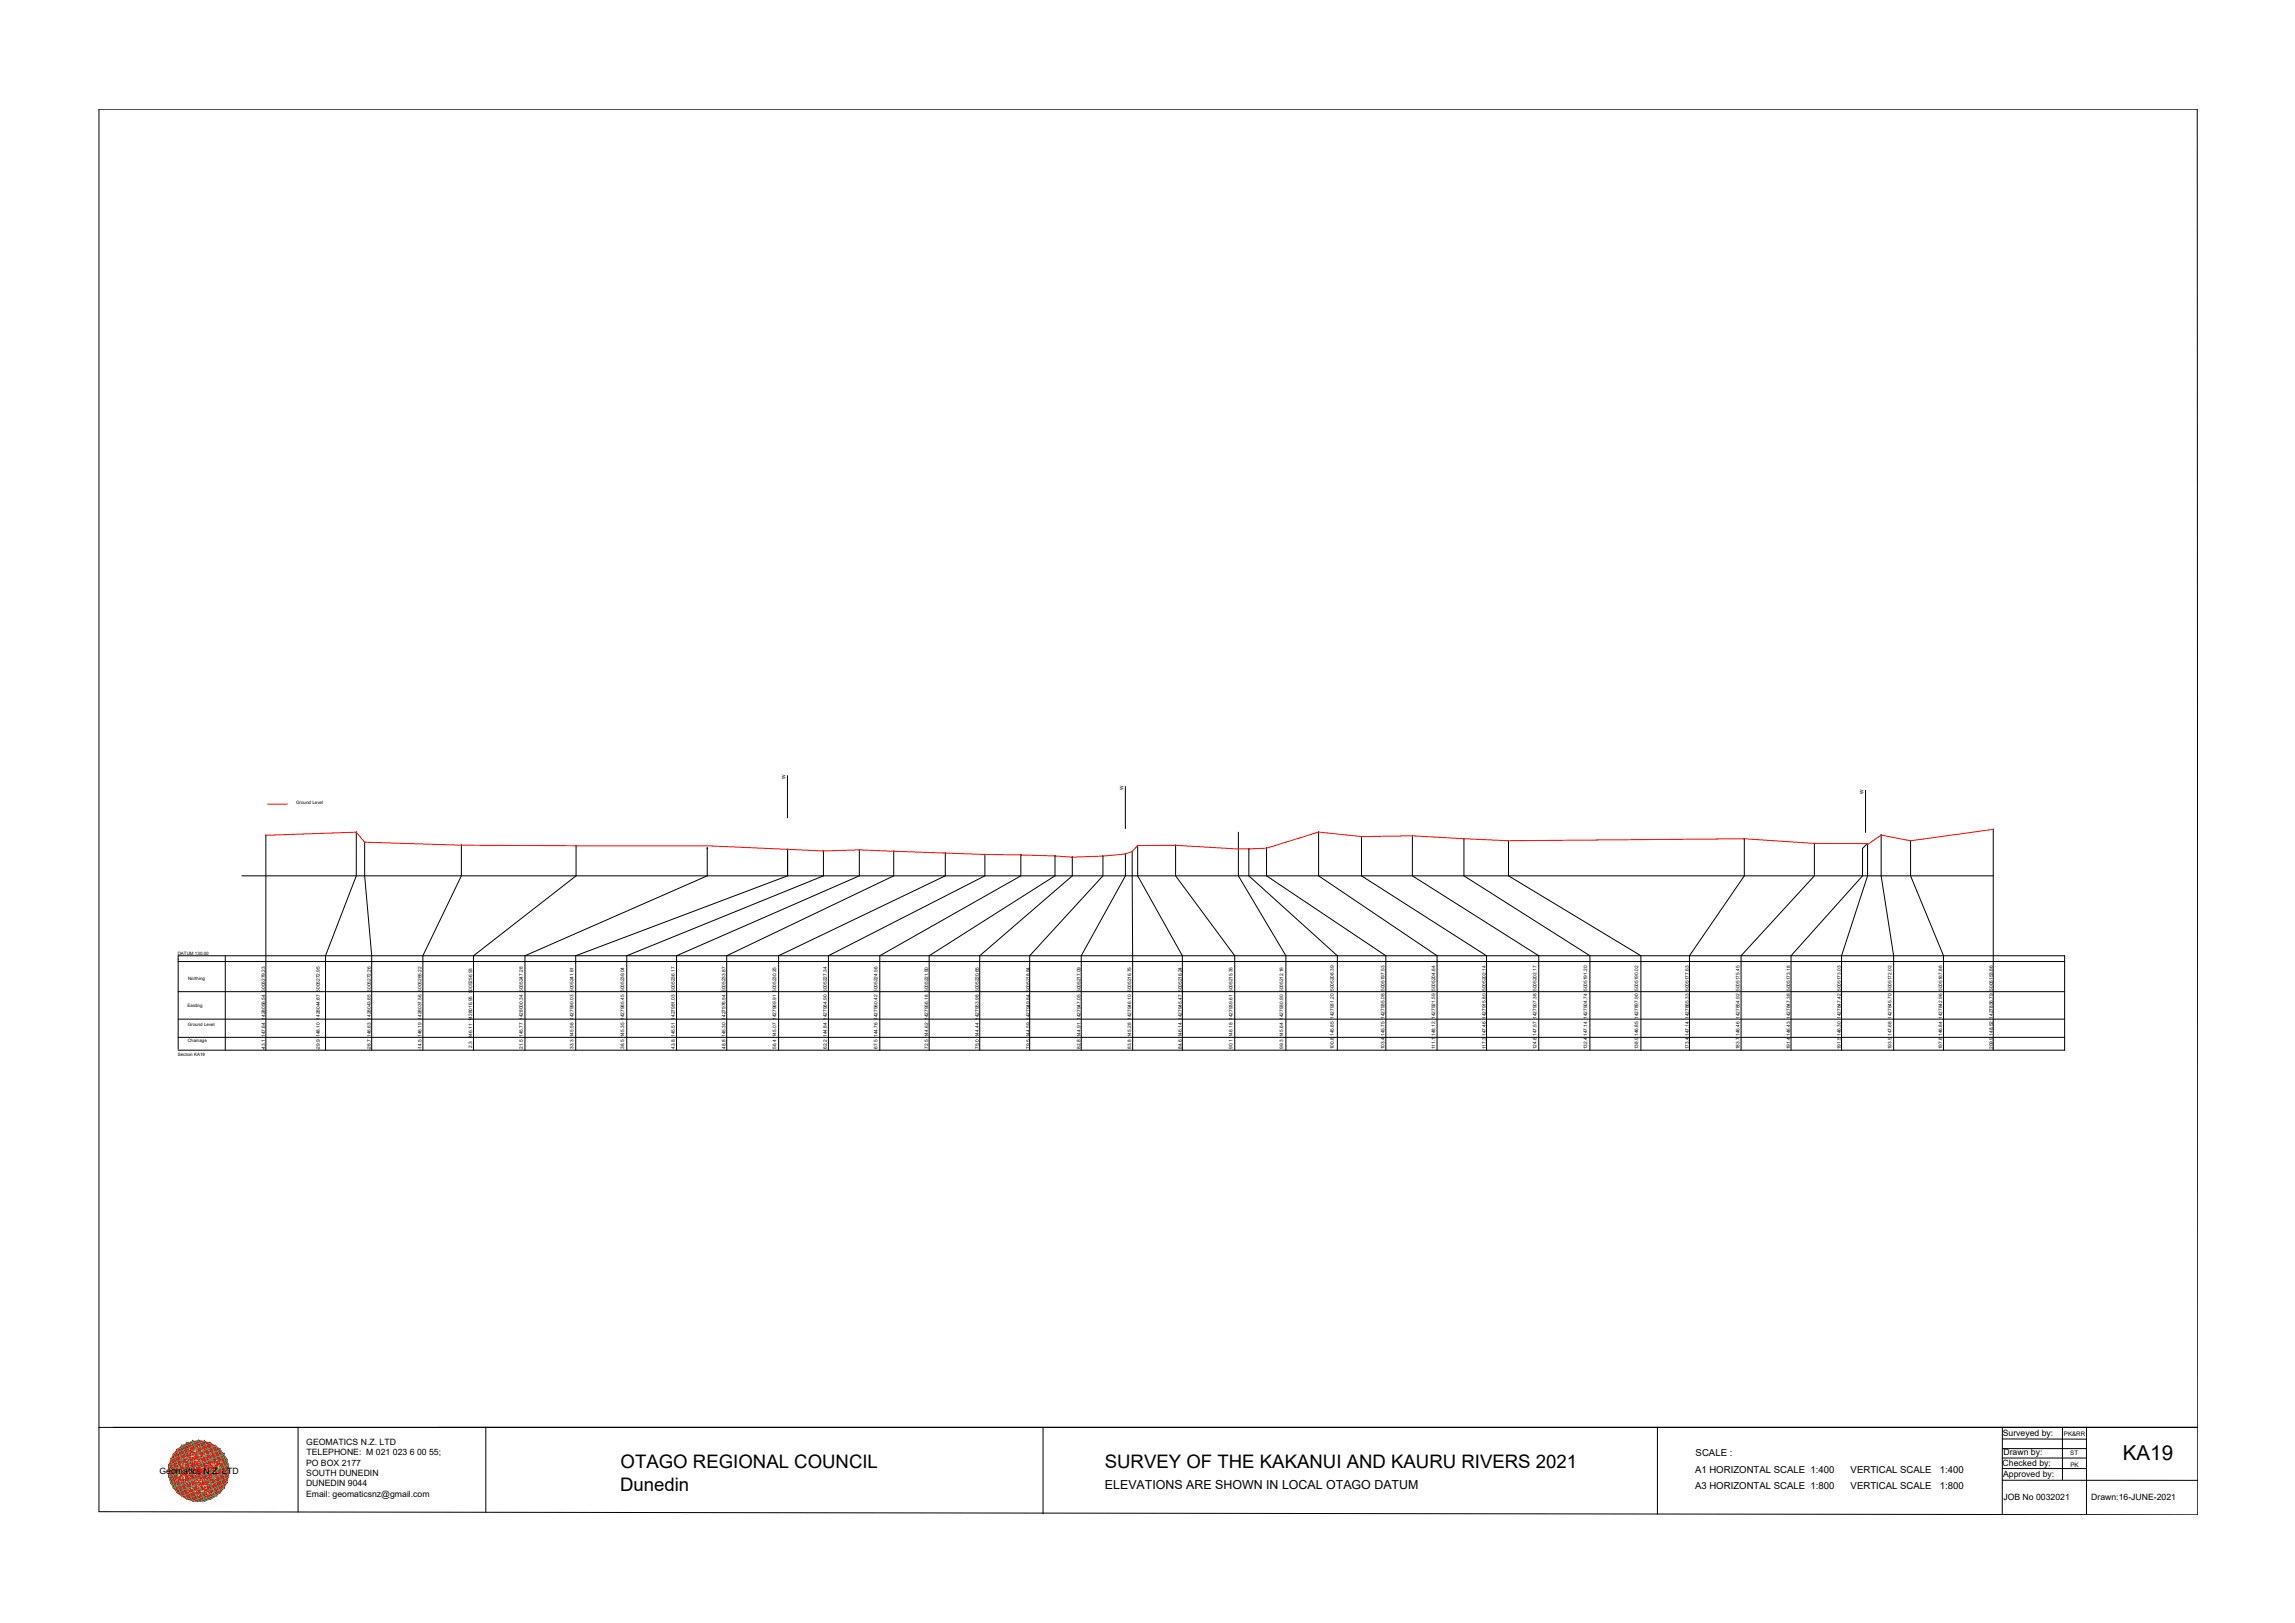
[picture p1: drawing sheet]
<svg xmlns="http://www.w3.org/2000/svg" width="420mm" height="297mm" viewBox="0 0 420 297" stroke-linecap="round" stroke-linejoin="round" font-family="sans-serif">
<defs><g id="words">
<text font-size="3.8" x="388.6" y="267.2">KA19</text>
<g font-size="3.4">
<text x="113.6" y="268.8">OTAGO REGIONAL COUNCIL</text>
<text x="202.3" y="268.7">SURVEY OF THE KAKANUI AND KAURU RIVERS 2021</text>
<text x="113.5" y="272.8">Dunedin</text>
</g>
<text font-size="2.3" x="202.3" y="272.6">ELEVATIONS ARE SHOWN IN LOCAL OTAGO DATUM</text>
<g font-size="1.8">
<text x="310.3" y="269.5">A1 HORIZONTAL SCALE 1:400</text>
<text x="310.4" y="266.5">SCALE :</text>
<text x="338.8" y="269.5">VERTICAL SCALE</text>
<text x="355.1" y="269.5">1:400</text>
<text x="310.3" y="272.4">A3 HORIZONTAL SCALE 1:800</text>
<text x="338.8" y="272.4">VERTICAL SCALE</text>
<text x="355.1" y="272.4">1:800</text>
</g>
<g font-size="1.6">
<text x="366.6" y="262.8">Surveyed by:</text>
<text x="29.2" y="269.7">Geomatics N.Z. LTD</text>
<text x="56" y="268.2">PO BOX 2177</text>
<text x="56.1" y="264.4">GEOMATICS N.Z. LTD</text>
<text x="56.1" y="266.3">TELEPHONE: M 021 023 6 00 55;</text>
<text x="366.6" y="268.3">Checked by:</text>
<text x="366.8" y="266.4">Drawn by:</text>
<text x="56" y="272">DUNEDIN 9044</text>
<text x="56" y="273.9">Email: geomaticsnz@gmail.com</text>
<text x="56.1" y="270.1">SOUTH DUNEDIN</text>
<text x="366.7" y="270.4">Approved by:</text>
<text x="366.8" y="274.4">JOB No 0032021</text>
<text x="382.9" y="274.5">Drawn:16-JUNE-2021</text>
</g>
<g font-size="1.1">
<text x="377.8" y="262.9">PK&amp;RR</text>
<text x="379" y="266.3">ST</text>
<text x="379" y="268.4">PK</text>
</g>
<g font-size=".9">
<text x="143.8" y="142.6" transform="rotate(-90 143.8 142.6)">W</text>
<text x="205.7" y="144.6" transform="rotate(-90 205.7 144.6)">W</text>
<text x="341.2" y="145.3" transform="rotate(-90 341.2 145.3)">W</text>
<text x="86.4" y="191.8" transform="rotate(-90 86.4 191.8)">2.3 146.11 1428016.95 5005256.93</text>
<text x="95.7" y="192" transform="rotate(-90 95.7 192)">21.5 145.77 1428000.34 5005247.28</text>
<text x="123.5" y="192" transform="rotate(-90 123.5 192)">43.8 145.51 1427981.03 5005236.17</text>
<text x="132.8" y="192" transform="rotate(-90 132.8 192)">48.8 145.30 1427976.54 5005233.87</text>
<text x="151.4" y="192" transform="rotate(-90 151.4 192)">62.2 144.84 1427964.90 5005227.34</text>
<text x="160.7" y="192" transform="rotate(-90 160.7 192)">67.5 144.76 1427960.42 5005224.56</text>
<text x="364.8" y="192" transform="rotate(-90 364.8 192)">209.9 148.52 1427836.79 5005153.86</text>
<text x="48.5" y="192.2" transform="rotate(-90 48.5 192.2)">-43.1 147.64 1428056.54 5005279.23</text>
<text x="58.6" y="192.2" transform="rotate(-90 58.6 192.2)">-29.9 148.10 1428044.87 5005272.95</text>
<text x="67.9" y="192.2" transform="rotate(-90 67.9 192.2)">-28.7 146.63 1428043.85 5005272.26</text>
<text x="77.1" y="192.2" transform="rotate(-90 77.1 192.2)">-14.5 146.19 1428031.56 5005265.22</text>
<text x="105" y="192" transform="rotate(-90 105 192)">33.3 145.58 1427990.03 5005241.61</text>
<text x="114.3" y="192" transform="rotate(-90 114.3 192)">38.5 145.35 1427985.45 5005239.04</text>
<text x="142.1" y="192" transform="rotate(-90 142.1 192)">56.4 145.07 1427969.91 5005230.25</text>
<text x="169.9" y="192" transform="rotate(-90 169.9 192)">72.5 144.62 1427956.18 5005221.90</text>
<text x="179.2" y="192" transform="rotate(-90 179.2 192)">75.0 144.44 1427953.98 5005220.65</text>
<text x="188.5" y="192" transform="rotate(-90 188.5 192)">79.5 144.59 1427949.84 5005218.84</text>
<text x="197.8" y="192" transform="rotate(-90 197.8 192)">82.8 144.91 1427947.05 5005217.09</text>
<text x="207.1" y="192" transform="rotate(-90 207.1 192)">83.8 145.28 1427946.10 5005216.75</text>
<text x="216.4" y="192" transform="rotate(-90 216.4 192)">84.6 146.14 1427945.47 5005216.24</text>
<text x="225.6" y="192" transform="rotate(-90 225.6 192)">90.1 146.18 1427939.61 5005215.35</text>
<text x="234.9" y="192" transform="rotate(-90 234.9 192)">99.3 145.64 1427930.90 5005212.16</text>
<text x="244.2" y="192.1" transform="rotate(-90 244.2 192.1)">100.8 145.65 1427931.20 5005208.39</text>
<text x="253.5" y="192.1" transform="rotate(-90 253.5 192.1)">103.4 145.75 1427935.08 5005197.53</text>
<text x="262.8" y="192.1" transform="rotate(-90 262.8 192.1)">111.1 148.12 1427921.59 5005204.64</text>
<text x="272" y="192.1" transform="rotate(-90 272 192.1)">117.3 147.46 1427915.80 5005202.14</text>
<text x="281.3" y="192.1" transform="rotate(-90 281.3 192.1)">124.8 147.57 1427907.38 5005202.17</text>
<text x="290.6" y="192.1" transform="rotate(-90 290.6 192.1)">132.4 147.14 1427904.74 5005191.20</text>
<text x="299.9" y="192.1" transform="rotate(-90 299.9 192.1)">138.9 146.85 1427897.90 5005190.02</text>
<text x="309.2" y="192.1" transform="rotate(-90 309.2 192.1)">173.4 147.14 1427865.33 5005177.63</text>
<text x="318.4" y="192.1" transform="rotate(-90 318.4 192.1)">183.7 146.46 1427854.92 5005175.45</text>
<text x="327.7" y="192.1" transform="rotate(-90 327.7 192.1)">191.4 146.43 1427847.38 5005173.18</text>
<text x="337" y="192.1" transform="rotate(-90 337 192.1)">191.5 146.30 1427847.42 5005173.03</text>
<text x="346.3" y="192.1" transform="rotate(-90 346.3 192.1)">193.5 147.68 1427845.70 5005172.02</text>
<text x="355.6" y="192.1" transform="rotate(-90 355.6 192.1)">197.8 146.84 1427842.96 5005167.88</text>
</g>
<g font-size=".8">
<text x="54.2" y="147.2">Ground Level</text>
<text x="32.5" y="174.8">DATUM 130.00</text>
<text x="34.4" y="179.4">Northing</text>
<text x="34.3" y="184.3">Easting</text>
<text x="34.4" y="187.7">Ground Level</text>
<text x="34.4" y="190.7">Chainage</text>
<text x="32.5" y="193.4">Section KA19</text>
</g>
</g></defs>
<!-- layer: 0 -->
<g fill="none" stroke="#000" stroke-width=".18">
<path d="M18.1 20h384.2l.1 257.2-384.3-.5zM48.7 152.9h.1M48.7 152.9v39.3M65.2 152.3h.1M65.2 152.3v8l-5.6 14.6v17.3M66.7 154.1l.1 .1M66.8 154.1v6.2l1.3 14.6v17.3M66.8 154.1l-.1 .1M84.5 154.7h.1M84.5 154.7v5.6l-7.1 14.6v17.3M105.5 154.8v5.5l-18.8 14.6v17.3M105.5 154.8h.1"/>
<path d="M129.5 155.2h.1M129.5 155.2v5.1l-33.4 14.6v17.3M144.2 142v7.7M144.2 155.4v.1M144.2 155.5v4.8l-38.8 14.6v17.3M150.7 155.7l.1 .1M150.7 155.7v4.6l-36 14.6v17.3M150.8 155.7l-.1 .1M157.3 155.5v.1M157.3 155.6v4.7l-33.4 14.6v17.3M163.6 155.8v4.5l-30.6 14.6v17.3M163.6 155.8h.1"/>
<path d="M173 156.1h.1M173.1 156.1v4.2l-30.6 14.6v17.3M173.1 156.1h-.1M180.3 156.4h.1M180.3 156.4v3.9l-28.6 14.6v17.3M186.9 156.5v3.8l-25.8 14.6v17.3M193.1 156.7v3.6l-23 14.6v17.3M193.2 156.6l-.1 .1M196.3 156.9v3.4l-16.9 14.6v17.3M201.9 156.7h.1M201.9 156.7v3.6l-13.4 14.6v17.3M206 156.3h.1"/>
<path d="M206 143.9v7.8M206 156.3v4l-8 14.6v17.3M207.3 155.8v.1M207.3 155.8l.1 36.4M208.3 154.7v.1M208.3 154.7v5.6l8.2 14.6v17.3M215.2 154.7v5.6l10.8 14.6v17.3M226.7 152.3v8l8.7 14.6v17.3M226.7 155.4h.1M228.6 155.4h.1M228.7 155.4l-.1 4.9 16.2 14.6v17.3M231.9 155.2v5.1l21.8 14.6v17.3"/>
<path d="M231.9 155.2v.1M241.4 152.3v8l21.7 14.6v17.3M249.3 153.1v7.2l22.9 14.6v17.3M249.3 153.1h-.1M258.6 153v7.3l23.1 14.6v17.3M258.6 153h.1M268 153.5v6.8l23.1 14.6v17.3M268 153.5h.1M276.2 153.9v6.4l24.2 14.6v17.3M276.2 153.8v.1M319.3 153.5v6.8l-10 14.6v17.3M319.4 153.5h-.1"/>
<path d="M332.1 154.3l.1 6-13.5 14.6v17.3M332.2 154.3l-.1 .1M341.5 144.6v7.8M341.9 154.4l-.9 .9v5l-13.1 14.6v17.3M341.9 154.4h-.1M341.9 154.6v5.7l-4.8 14.6v17.3M341.9 154.5v.1M344.4 152.8v.1M344.4 152.8v7.5l2.3 14.6v17.3M349.8 153.9h.1M349.8 153.9v6.4l6 14.6v17.3M364.9 151.8h.1"/>
<path d="M364.9 151.8v40.4M32.6 176h345.4M41.2 174.9v17.3M44.3 160.3h320.6M32.6 192v-17.1h345.4v17.3h-345.4M32.6 189.9h345.4M32.6 186.5h345.4M32.6 181.5h345.4M18.1 261.2h384.3M54.6 261.2v15.5M88.9 261.2v15.6M191 261.2v15.9"/>
<path d="M303.4 261.2v15.9M366.5 266.8h15.5M366.6 268.8h15.4M366.6 270.9h35.8M366.6 263.4h15.4M366.6 261.2v16M366.6 265.1h15.4M377.6 261.2v9.6M382 261.3v15.9"/>
<circle cx="48.7" cy="152.9" r=".02"/>
<circle cx="65.2" cy="152.3" r=".02"/>
<circle cx="66.8" cy="154.1" r=".02"/>
<circle cx="84.5" cy="154.7" r=".02"/>
<circle cx="105.5" cy="154.8" r=".02"/>
<circle cx="129.5" cy="155.2" r=".02"/>
<circle cx="144.2" cy="155.4" r=".02"/>
<circle cx="150.7" cy="155.7" r=".02"/>
<circle cx="157.3" cy="155.5" r=".02"/>
<circle cx="163.6" cy="155.8" r=".02"/>
<circle cx="173.1" cy="156.1" r=".02"/>
<circle cx="180.3" cy="156.4" r=".02"/>
<circle cx="186.9" cy="156.5" r=".02"/>
<circle cx="193.1" cy="156.6" r=".02"/>
<circle cx="196.3" cy="156.9" r=".02"/>
<circle cx="201.9" cy="156.7" r=".02"/>
<circle cx="206" cy="156.3" r=".02"/>
<circle cx="207.3" cy="155.8" r=".02"/>
<circle cx="208.3" cy="154.7" r=".02"/>
<circle cx="215.2" cy="154.7" r=".02"/>
<circle cx="226.7" cy="155.4" r=".02"/>
<circle cx="228.6" cy="155.4" r=".02"/>
<circle cx="231.9" cy="155.2" r=".02"/>
<circle cx="241.4" cy="152.3" r=".02"/>
<circle cx="249.3" cy="153.1" r=".02"/>
<circle cx="258.6" cy="153" r=".02"/>
<circle cx="268" cy="153.5" r=".02"/>
<circle cx="276.2" cy="153.9" r=".02"/>
<circle cx="319.3" cy="153.5" r=".02"/>
<circle cx="332.2" cy="154.4" r=".02"/>
<circle cx="341.9" cy="154.4" r=".02"/>
<circle cx="341.9" cy="154.6" r=".02"/>
<circle cx="344.4" cy="152.8" r=".02"/>
<circle cx="349.8" cy="153.9" r=".02"/>
<circle cx="364.9" cy="151.8" r=".02"/>
</g>
<!-- layer: geo -->
<g fill="none" stroke="#545454" stroke-width=".18">
<path d="M30.8 269.2h11.2M30.9 268.1h10.9v2.2h-10.9zM31.2 267.1h10.3v4.3h-10.3zM31.2 267.1h.1M31.7 266.1h9.3v6.2h-9.3zM32.4 265.3h7.9v7.9h-7.9v-7.9M33.3 264.6h6.2v9.3h-6.2zM33.3 264.6h.1M34.2 264.1h4.3v10.3h-4.3zM35.3 263.8h2.2v10.9h-2.2zM36.4 263.7v11.1M41 266.1h.1"/>
<path d="M41.8 268.1h.1"/>
</g>
<g fill="none" stroke="#ff0" stroke-width=".18">
<path d="M30.8 269.2l5.6-5.5 5.6 5.5-5.6 5.5-5.5-5.5M31.2 267.1l3-3 7.3 7.3-3 3zM32.4 273.2h.1M32.4 265.3l7.9 7.9M33.3 264.6l7.7 7.7-1.5 1.6-7.8-7.8zM35.3 263.8l6.5 6.5-4.3 4.4-6.6-6.6zM37.5 274.7h.1M37.5 263.8l4.3 4.3-6.5 6.6-4.4-4.4zM38.5 264.1l3 3-7.3 7.3-3-3zM39.5 264.6l1.5 1.5-7.7 7.8-1.6-1.6zM40.3 265.2h.1M40.3 265.3l-7.9 7.9"/>
<path d="M40.4 273.2h.1"/>
</g>
<g fill="none" stroke="#00b85c" stroke-width=".18">
<path d="M30.8 269.2l9.5-3.9 1.7 3.9-9.6 4zM30.9 268.1l8.6-3.5 2.3 5.7-8.5 3.6zM31.2 267.1l10.3 4.3M31.2 267.1l3 7.3M31.7 266.1l3.6 8.6 5.7-2.4-3.5-8.5-5.7 2.3M31.7 272.3l-.8-2 10.1-4.2 .8 2-10 4.2M32.4 265.3l4-1.6 3.9 9.5-3.9 1.6zM33.3 264.6l2-.8 4.2 10.1-2 .8zM34.2 264.1l4.3 10.3M38.5 264.1l-4.3 10.3M38.5 264.1l3 7.3M38.5 264.1l-7.3 3"/>
<path d="M41.5 267.1l-10.3 4.3M41.5 271.4l-7.3 3"/>
</g>
<g fill="none" stroke="#f00" stroke-width=".18">
<path d="M30.8 269.2l.4 2.2M30.8 269.2l10.7 2.2M30.8 269.2l3.4 5.2M30.8 269.2l7.7 5.2M30.8 269.3h.1M30.9 270.3h.1M30.9 268.1h.1M30.9 268.1l10.9 2.2M30.9 268.1l.8 4.2M30.9 268.1l4.4 6.6M30.9 270.3l2.4 3.6M30.9 268.1l8.6 5.8"/>
<path d="M30.9 270.3l6.6 4.4M30.9 270.3l10.1 2M31.2 267.1l-.4 2.1M31.2 267.2h.1M31.2 267.1l1.2 6.1M31.2 267.1l5.2 7.7M31.2 271.4l1.2 1.8M31.2 271.4l5.2 3.4M31.2 267.1l9.1 6.1M31.2 267.1l10.8 2.1M31.2 271.4l9.1 1.8M31.3 271.4h.1"/>
<path d="M31.7 272.3h.1M31.7 266.1h.1M31.7 266.1l9.3 6.2M31.7 266.1l1.6 7.8M31.7 266.1l5.8 8.6M31.7 272.3l3.6 2.4M31.7 272.3l7.8 1.6M31.7 266.1l-.8 4.2M31.8 266.1l10 2M32.4 265.3h.1M32.4 265.3l1.8 9.1M32.4 265.3l6.1 9.1"/>
<path d="M32.4 265.3l9.1 6.1M32.4 273.2l1.8 1.2M32.4 265.3l-1.2 1.8M32.4 265.3l9.1 1.8M32.4 273.2l6.1 1.2M32.4 265.3l-1.2 6.1M32.5 273.2h.1M33.3 264.6l6.2 9.3M33.3 264.6l2 10.1M33.3 264.6h.1M33.3 273.9h.1M33.3 264.6l8.5 5.7"/>
<path d="M33.3 264.6l-2.4 3.5M33.3 264.6l7.7 1.5M33.3 273.9l4.2 .8M33.3 264.6l-1.6 7.7M34.2 264.1h.1M34.2 264.1l2.2 10.7M34.2 264.1l6.1 9.1M34.2 264.1l-1.8 1.2M34.2 264.1l7.8 5.1M34.2 264.1l-3.4 5.1M34.2 264.1l6.1 1.2M34.2 274.4l2.2 .4"/>
<path d="M34.2 264.1l-1.8 9.1M34.3 274.4h.1M35.3 263.8h.1M35.3 263.8l2.2 10.9M35.3 263.8l-2 10.1M35.3 274.7h.1M35.3 263.8l5.7 8.5M35.3 263.8l-3.6 2.3M35.3 263.8l6.5 4.3M35.3 263.8l-4.4 6.5M35.3 263.8l4.2 .8M36.3 263.7h.1"/>
<path d="M36.4 263.7l2.1 10.7M36.4 263.7l-2.2 .4M36.4 263.7l5.1 7.7M36.4 263.7l5.1 3.4M36.4 263.7l-5.2 7.7M36.4 263.7l2.1 .4M36.4 263.7l-2.2 10.7M36.4 263.7l-5.2 3.4M36.4 274.8h.1M37.5 274.7h.1M37.5 263.8h.1M37.5 263.8l-2.2 10.9"/>
<path d="M37.5 263.8l2 10.1M37.5 263.8l-4.2 .8M37.5 263.8l4.3 6.5M37.5 263.8l-6.6 4.3M37.5 263.8l3.5 2.3M37.5 263.8l-5.8 8.5M38.5 264.1h.1M38.5 264.1l1.8 9.1M38.5 264.1l-6.1 1.2M38.5 274.4l-2.1 .4M38.5 264.1l3.5 5.1M38.5 264.1l-7.7 5.1"/>
<path d="M38.5 264.1l1.8 1.2M38.5 264.1l-6.1 9.1M38.5 264.1l-2.1 10.7M38.5 274.4h.1M39.5 273.9h.1M39.5 264.6h.1M39.5 264.6l-6.2 9.3M39.5 264.6l1.5 7.7M39.5 264.6l-7.8 1.5M39.5 273.9l-4.2 .8M39.5 264.6l2.3 3.5M39.5 264.6l-8.6 5.7"/>
<path d="M39.5 264.6l-2 10.1M40.3 265.3h.1M40.3 265.3l1.2 6.1M40.3 265.3l-9.1 1.8M40.3 273.2l-6.1 1.2M40.3 265.3l1.2 1.8M40.3 265.3l-9.1 6.1M40.3 273.2l-1.8 1.2M40.3 265.3l-6.1 9.1M40.3 265.3l-1.8 9.1M40.3 273.1h.1M41 266.1h.1"/>
<path d="M41 266.1l-9.3 6.2M41 266.1l.8 4.2M41 266.1l-10.1 2M41 272.3l-7.7 1.6M41 272.3l-3.5 2.4M41 266.1l-5.7 8.6M41 266.1l-1.5 7.8M41 272.3h.1M41.5 267.1h.1M41.5 271.3h.1M41.5 267.1l.5 2.1M41.5 267.1l-10.7 2.1"/>
<path d="M41.5 271.4l-9.1 1.8M41.5 271.4l-5.1 3.4M41.5 267.1l-9.1 6.1M41.5 267.1l-5.1 7.7M41.5 271.4l-1.2 1.8M41.5 267.1l-1.2 6.1M41.8 268.1h.1M41.8 270.3h.1M41.8 268.1l-10.9 2.2M41.8 270.3l-10.1 2M41.8 268.1l-8.5 5.8M41.8 270.3l-6.5 4.4"/>
<path d="M41.8 268.1l-4.3 6.6M41.8 270.3l-2.3 3.6M41.8 268.1l-.8 4.2M41.9 269.2h.1M42 269.2l-10.8 2.2M42 269.2l-7.8 5.2M42 269.2l-3.5 5.2M42 269.2l-.5 2.2"/>
</g>
<!-- layer: 0 -->
<path d="M49 147.2h3.6M364.9 151.8l-15.1 2.1-5.4-1.1-2.5 1.8v-.2h-9.7l-12.9-.9-43.1 .4-17.6-.9-9.3 .1-7.9-.8-9.5 2.9-5.2 .2-11.5-.7h-6.9l-1 1.1-1.3 .5-4.1 .4-5.6 .2-3.2-.2-12.8-.3-23-.9-6.6 .2-21.2-.9-45-.1-17.7-.6-1.6-1.8-16.5 .6" fill="none" stroke="#f00" stroke-width=".18"/>
<use href="#words"/>
</svg>
